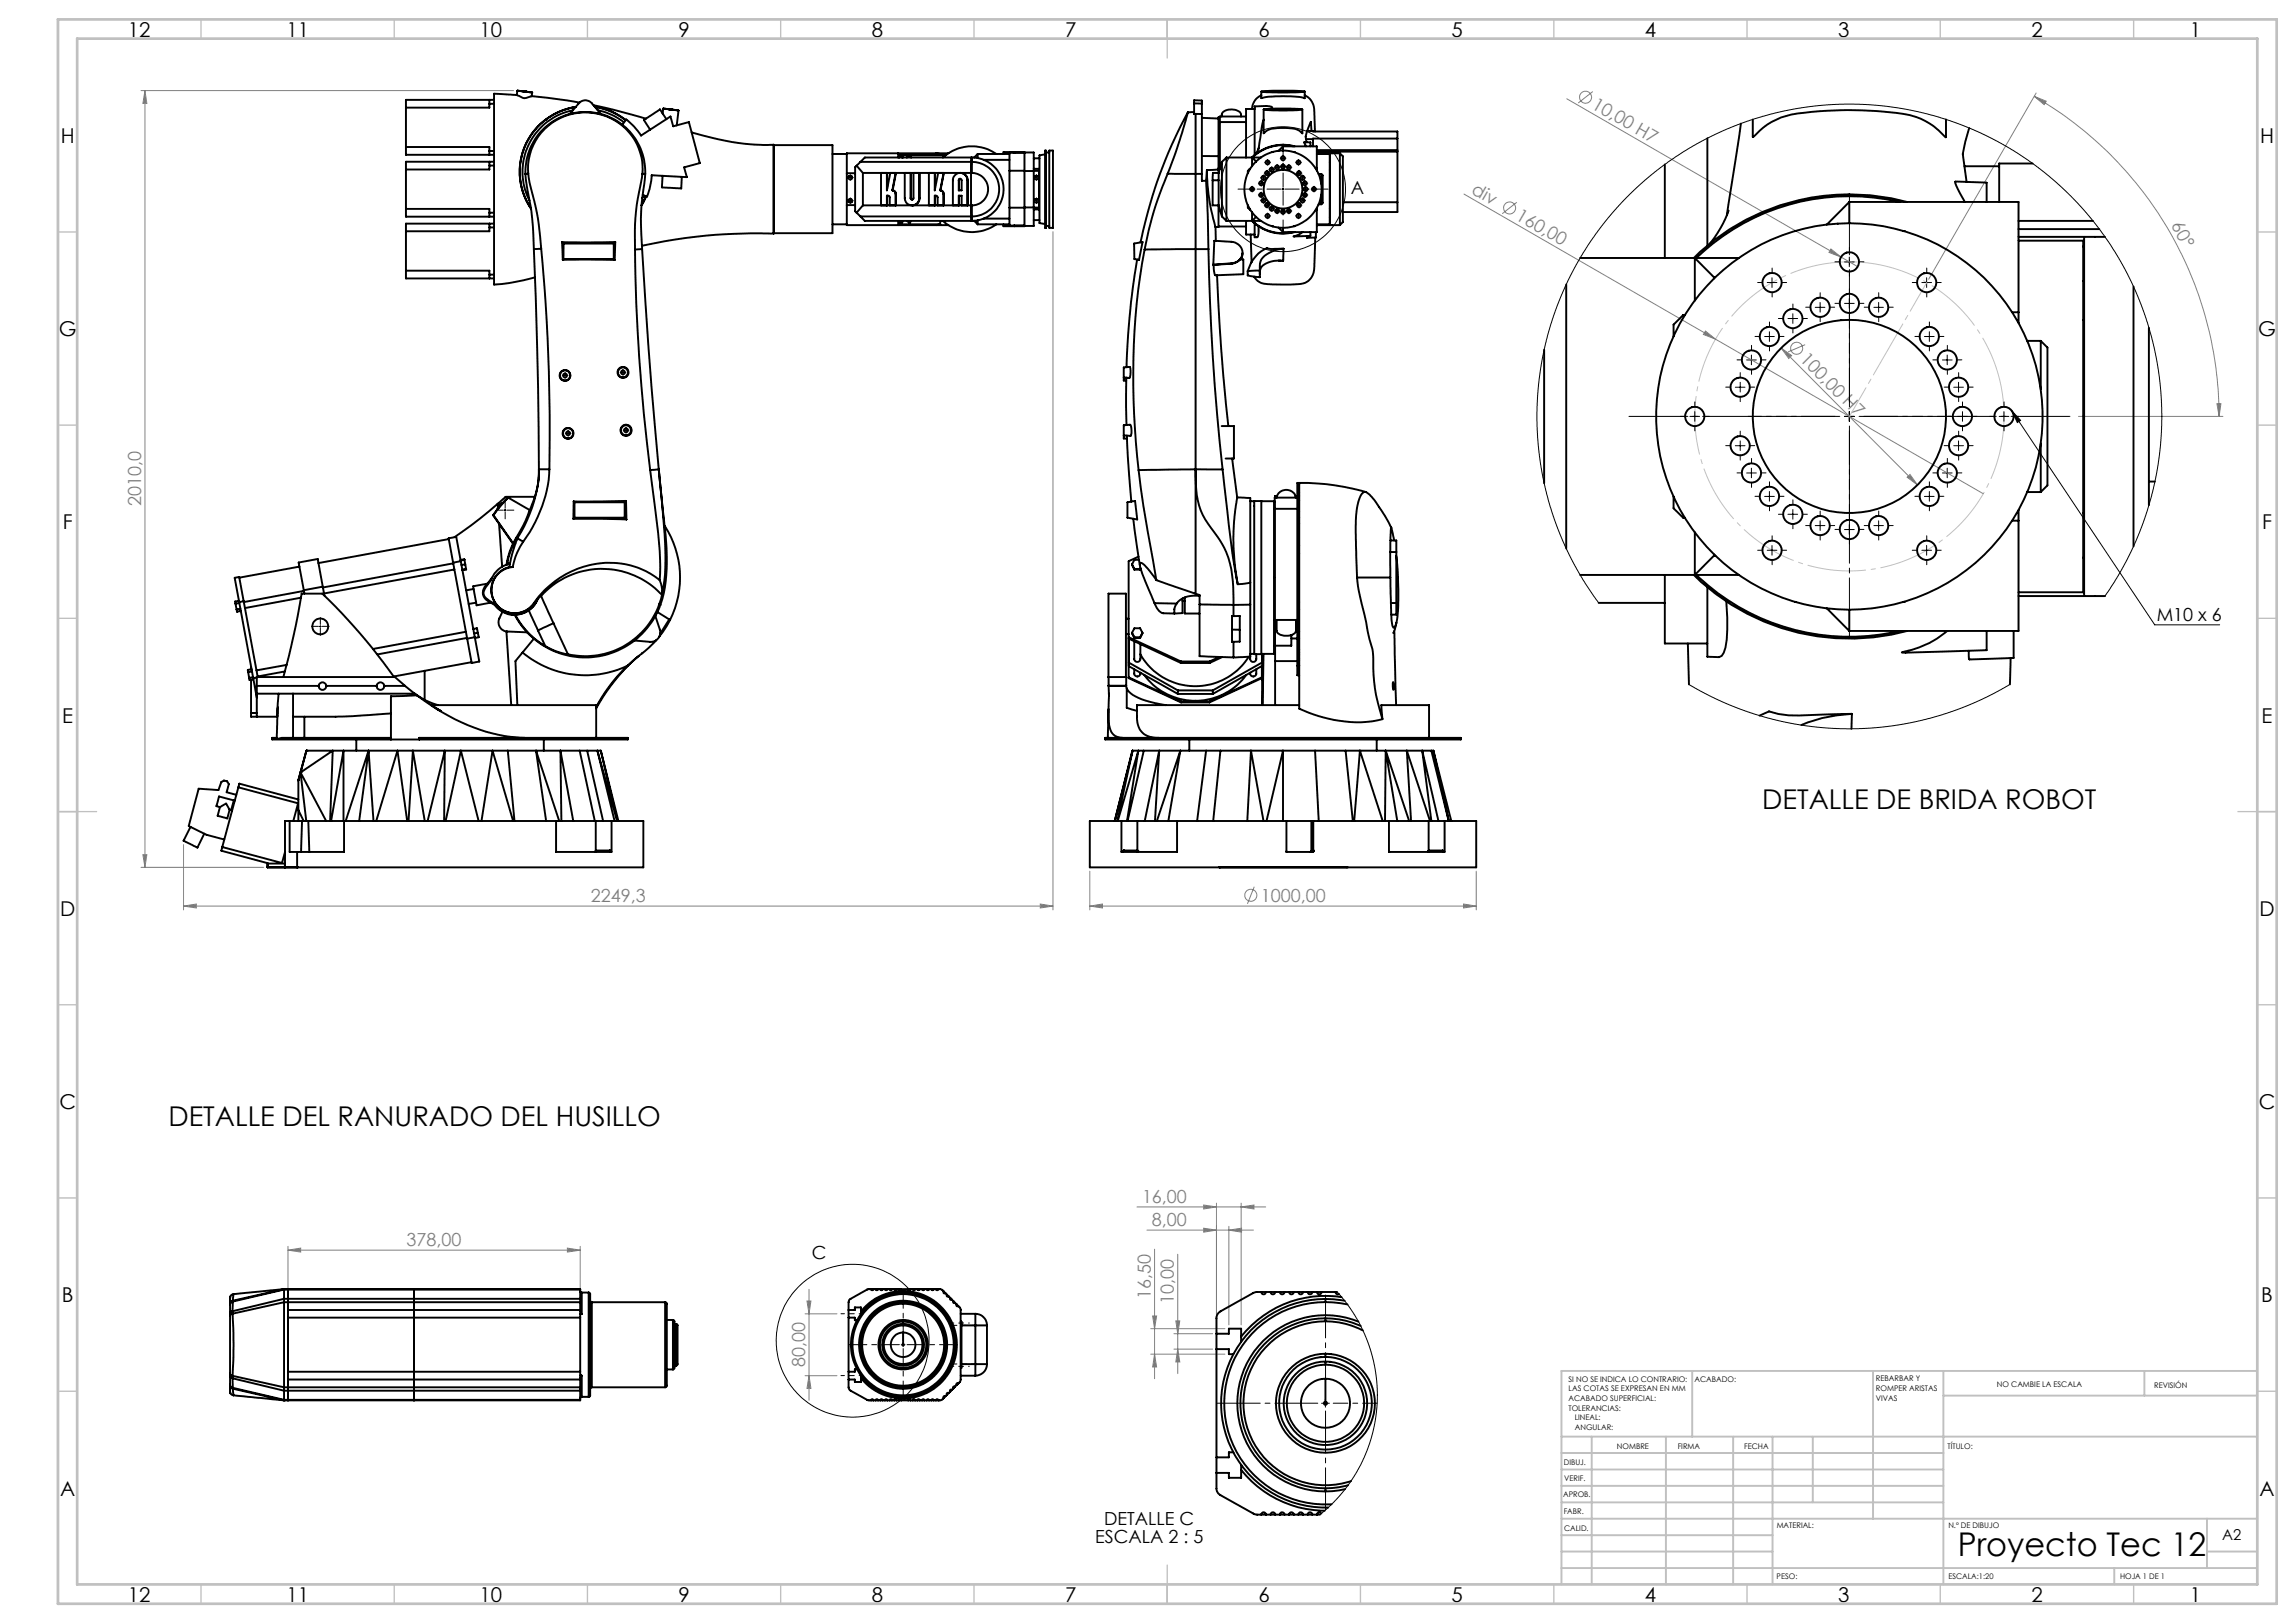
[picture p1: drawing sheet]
<svg xmlns="http://www.w3.org/2000/svg" width="594mm" height="420mm" viewBox="0 0 594 420" stroke-linecap="round" stroke-linejoin="round" font-family="sans-serif">
<defs><g id="words">
<text font-size="8.5" x="506.5" y="402.7">Proyecto Tec 12</text>
<g font-size="7.1">
<text x="455.9" y="209.4">DETALLE DE BRIDA ROBOT</text>
<text x="43.6" y="291.3">DETALLE DEL RANURADO DEL HUSILLO</text>
</g>
<g font-size="5.3">
<text x="33.1" y="9.5">12</text>
<text x="74.1" y="9.5">11</text>
<text x="124.1" y="9.5">10</text>
<text x="175.6" y="9.5">9</text>
<text x="225.6" y="9.5">8</text>
<text x="275.6" y="9.5">7</text>
<text x="325.6" y="9.5">6</text>
<text x="375.6" y="9.5">5</text>
<text x="425.6" y="9.5">4</text>
<text x="475.6" y="9.5">3</text>
<text x="525.6" y="9.5">2</text>
<text x="566.6" y="9.5">1</text>
<text x="15.7" y="37">H</text>
<text x="584.7" y="37">H</text>
<text x="15.2" y="87">G</text>
<text x="584.2" y="87">G</text>
<text x="16.2" y="137">F</text>
<text x="585.2" y="137">F</text>
<text x="16.1" y="187">E</text>
<text x="585.1" y="187">E</text>
<text x="15.5" y="237">D</text>
<text x="584.5" y="237">D</text>
<text x="15.4" y="287">C</text>
<text x="584.4" y="287">C</text>
<text x="16" y="337">B</text>
<text x="585" y="337">B</text>
<text x="15.5" y="387">A</text>
<text x="584.5" y="387">A</text>
<text x="33.1" y="414.5">12</text>
<text x="74.1" y="414.5">11</text>
<text x="124.1" y="414.5">10</text>
<text x="175.6" y="414.5">9</text>
<text x="225.6" y="414.5">8</text>
<text x="275.6" y="414.5">7</text>
<text x="325.6" y="414.5">6</text>
<text x="375.6" y="414.5">5</text>
<text x="425.6" y="414.5">4</text>
<text x="475.6" y="414.5">3</text>
<text x="525.6" y="414.5">2</text>
<text x="566.6" y="414.5">1</text>
</g>
<g font-size="4.7" fill="#808080">
<text x="411.6" y="27.9" transform="rotate(30 411.6 27.9)">10,00 H7</text>
<text x="380.4" y="49.9" transform="rotate(30 380.4 49.9)">div</text>
<text x="391.9" y="56.6" transform="rotate(30 391.9 56.6)">160,00</text>
<text x="561.6" y="58.3" transform="rotate(61 561.6 58.3)">60°</text>
<text x="465.4" y="93.1" transform="rotate(45 465.4 93.1)">100,00 H7</text>
<text x="36.5" y="131.1" transform="rotate(-90 36.5 131.1)">2010,0</text>
<text x="152.9" y="233.4">2249,3</text>
<text x="326.2" y="233.4">1000,00</text>
<text x="295.4" y="311.3">16,00</text>
<text x="298" y="317.3">8,00</text>
<text x="105.2" y="322.5">378,00</text>
<text x="297.7" y="336.2" transform="rotate(-90 297.7 336.2)">16,50</text>
<text x="303.7" y="337.5" transform="rotate(-90 303.7 337.5)">10,00</text>
<text x="208.3" y="353.8" transform="rotate(-90 208.3 353.8)">80,00</text>
</g>
<g font-size="4.7">
<text x="349.5" y="50.3">A</text>
<text x="558" y="160.7">M10 x 6</text>
<text x="210.1" y="325.9">C</text>
<text x="285.7" y="394.7">DETALLE C</text>
<text x="283.3" y="399.2">ESCALA 2 : 5</text>
</g>
<text font-size="3.9" x="574.9" y="398.5">A2</text>
<g font-size="2">
<text x="405.8" y="357.6">SI NO SE INDICA LO CONTRARIO:</text>
<text x="438.4" y="357.6">ACABADO:</text>
<text x="485.3" y="357.5">REBARBAR Y</text>
<text x="485.3" y="360">ROMPER ARISTAS</text>
<text x="516.6" y="359">NO CAMBIE LA ESCALA</text>
<text x="557.3" y="359.2">REVISIÓN</text>
<text x="405.8" y="360.1">LAS COTAS SE EXPRESAN EN MM</text>
<text x="405.8" y="362.6">ACABADO SUPERFICIAL:</text>
<text x="405.8" y="365.1">TOLERANCIAS:</text>
<text x="485.3" y="362.5">VIVAS</text>
<text x="407.4" y="367.6">LINEAL:</text>
<text x="407.4" y="370.1">ANGULAR:</text>
<text x="418.3" y="375">NOMBRE</text>
<text x="434" y="374.9">FIRMA</text>
<text x="451.2" y="374.9">FECHA</text>
<text x="503.9" y="374.9">TÍTULO:</text>
<text x="404.6" y="379.1">DIBUJ.</text>
<text x="404.7" y="383.3">VERIF.</text>
<text x="404.4" y="387.4">APROB.</text>
<text x="404.5" y="391.8">FABR.</text>
<text x="459.6" y="395.5">MATERIAL:</text>
<text x="504.1" y="395.5">N.º DE DIBUJO</text>
<text x="404.7" y="396.1">CALID.</text>
<text x="459.6" y="408.5">PESO:</text>
<text x="504.1" y="408.6">ESCALA:1:20</text>
<text x="548.5" y="408.6">HOJA 1 DE 1</text>
</g>
</g></defs>
<g fill="none" stroke="#808080" stroke-width=".26">
<path d="M36.5 23.4h96.4M37.5 23.4v201.1M37.5 23.4l.5 3.4h-1zM405.3 25.6l75.3 43.4M412.1 23.7l-3.8 3M526.3 24.9l3.1 1.3-.6 .9zM526.3 24.9a95.6 95.6 0 0 1 47.8 82.9M526.8 24.1l-27.8 48.2M272.4 60v175.5M378.7 50.2l65.1 37.6M392.4 52.3l-3.7 3M473.7 64.4l2.6 2.1-3.1-1.2z"/>
<path d="M441.2 85.7l2.6 2.1-3.1-1.2zM443.8 87.8l69.3 40M460.8 90l2.7 2-.7 .8zM460.8 90l35.3 35.5M467 89.2l-4.4 1.9M537.7 107.8h37.4M573.5 104.5h1.1l-.5 3.3zM493.4 123.5l.7-.7 2 2.7zM47.5 218.6v16.9M36.5 224.5h31.7M37 221.2h1l-.5 3.3zM47.5 234.5l3.3-.6v1.1z"/>
<path d="M47.5 234.5h224.9M269.1 233.9l3.3 .6-3.3 .5zM281.9 234.5l3.3-.6v1.1zM281.9 234.5h100M281.9 225.4v10.1M324.5 229.5l-1.8 4.4M378.6 233.9l3.3 .6-3.3 .5zM381.9 225.4v10.1M294.1 312.3h33.3M296.7 318.3h27.6M311.4 317.8l3.3 .5-3.3 .6zM311.4 311.8l3.3 .5-3.3 .6z"/>
<path d="M314.7 311.3v28.8M317.9 318.3l3.3-.5v1.1zM317.9 317.3v25.5M321.1 312.3l3.3-.5v1.1zM321.1 311.3v31.5M74.5 323.5l3.3-.5v1zM74.5 322.5v12.4M74.5 323.5h75.6M146.8 323l3.3 .5-3.3 .5zM150.1 322.5v17.5M208.3 340h8.2M208.8 336.7h1l-.5 3.3z"/>
<path d="M209.3 333.6v28.8M298.7 323.3v33.5M304.7 324.6v30.9M208.3 356h8.2M209.3 356l.5 3.3h-1zM297.7 343.8h19.2M297.7 350.4h19.2M298.2 340.6h1l-.5 3.2zM298.7 350.4l.5 3.3h-1zM303.7 345.1h10M303.7 349.1h10M304.2 341.8h1l-.5 3.3z"/>
<path d="M304.7 349.1l.5 3.3h-1z"/>
<circle cx="410.2" cy="25.2" r="1.55"/>
<circle cx="390.6" cy="53.8" r="1.55"/>
<circle cx="464.8" cy="90.1" r="1.57"/>
<circle cx="323.6" cy="231.7" r="1.55"/>
</g>
<g fill="none" stroke="#000" stroke-width=".26">
<path d="M219.7 45.9h.5M219.7 51.9h.5M220 45.7v.5M220 51.7v.5M267.9 45.9h.5M267.9 51.9h.5M268.1 45.7v.5M268.1 51.7v.5M323.7 48.9h.5M323.9 48.7v.5M326 47.4h.5M326 50.5h.5"/>
<path d="M326.3 47.2v.5M326.3 50.2v.5M326.6 46h.5M326.6 51.9h.5M326.8 45.8v.5M326.8 51.6v.5M327.6 44.8h.4M327.6 53.1h.4M327.7 55.9h.5M327.7 42h.5M327.8 44.6v.5M327.8 52.8v.6"/>
<path d="M327.9 41.8v.5M327.9 55.7v.4M328.8 43.9h.4M328.8 54h.4M329 43.7v.5M329 53.8v.5M330.2 43.3h.5M330.2 54.6h.5M330.4 43.1v.5M330.4 54.3v.6M331.7 48.9h.5M331.7 41h.5"/>
<path d="M331.7 43.1h.5M331.7 54.8h.5M331.9 40.7v.5M331.9 42.8v.6M331.9 48.7v.5M331.9 54.6v.5M333.2 43.3h.5M333.2 54.6h.5M333.4 43.1v.5M333.4 54.3v.6M335.7 55.9h.5M335.7 42h.5"/>
<path d="M335.8 44.8h.5M335.8 53.1h.5M335.9 41.8v.5M335.9 55.7v.4M336.1 44.6v.5M336.1 52.8v.6M336.8 46h.5M336.8 51.9h.5M337 45.8v.5M337 51.6v.5M337.3 47.4h.5M337.3 50.5h.5"/>
<path d="M337.5 48.9h.5M337.6 47.2v.5M337.6 50.2v.5M337.8 48.7v.5M339.7 48.9h.5M339.9 48.7v.5M457.2 73.1h2.5M458.4 71.9v2.5M469.6 79.5h2.5M470.9 78.3v2.5M477.2 67.8h2.5M477.2 78.5h2.5"/>
<path d="M478.4 66.5v2.5M478.4 77.3v2.5M484.8 79.5h2.5M486 78.3v2.5M497.2 73.1h2.5M498.4 71.9v2.5M145.9 97.2h.5M146.2 96.9v.5M160.9 96.4h.5M161.1 96.1v.5M450.2 98.9v2.5M451.9 93.2h2.5"/>
<path d="M453.1 91.9v2.5M456.5 87.1h2.5M457.8 85.8v2.6M462.6 82.4h2.5M463.8 81.2v2.5M497.9 87.1h2.5M499.1 85.8v2.6M502.5 93.2h2.5M503.8 91.9v2.5M506.7 98.9v2.5M146.7 112.1h.5M147 111.9v.5"/>
<path d="M161.7 111.4h.5M162 111.1v.5M437.2 107.8h2.5M438.5 106.5v2.5M448.9 100.2h2.5M448.9 115.3h2.5M450.2 114.1v2.5M477.2 107.8h2.5M478.4 106.5v2.5M505.5 100.2h2.5M505.5 115.3h2.5M506.4 107.8h2.6"/>
<path d="M506.7 114.1v2.5M507.7 106.5v2.5M517.2 107.8h2.5M518.4 106.5v2.5M520.5 106.3l2.2 2.5-.8 .5zM520.5 106.3l37 55.4h16.8M130.4 132h.5M130.7 131.8v.5M451.9 122.4h2.5M453.1 121.2v2.4M456.5 128.5h2.5M457.8 127.2v2.5"/>
<path d="M462.6 133.1h2.5M463.8 131.9v2.5M469.6 136h2.5M470.9 134.8v2.5M477.2 137h2.5M478.4 135.8v2.5M484.8 136h2.5M486 134.8v2.5M497.9 128.5h2.5M499.1 127.2v2.5M502.5 122.4h2.5M503.8 121.2v2.4"/>
<path d="M457.2 142.4h2.5M458.4 141.2v2.5M497.2 142.4h2.5M498.4 141.2v2.5M82.6 162.1h.5M82.9 161.9v.5M233.2 348h.9M233.6 347.5v1M341.9 363.1h2M342.9 362.1v2.1"/>
<circle cx="331.9" cy="49" r="16.2"/>
<circle cx="220.6" cy="346.9" r="19.8"/>
</g>
<path d="M516.7 96.1a40 40 0 0 0-67-16.1 40 40 0 0 0 18.4 66.4 40 40 0 0 0 49.2-48.3l-.6-2" fill="none" stroke="#c0c0c0" stroke-width=".26" stroke-dasharray="15.2 1.3 1.3 1.3" stroke-dashoffset="5.8" stroke-linecap="butt"/>
<path d="M476 107.8h-55.8M478.5 105.3v-55.8M478.5 110.3v55.7M481 107.8h55.7" fill="none" stroke="#000" stroke-width=".26" stroke-dasharray="15.2 1.3 1.3 1.3" stroke-dashoffset="-1.2"/>
<g fill="none" stroke="#000" stroke-width=".26" stroke-dasharray="15.2 1.3 1.3 1.3">
<path d="M219.5 45.9h-.3M219.5 51.9h-.3M220 45.4v-.2M220 46.4v.3M220 51.4v-.2M220 52.4v.3M220.5 45.9h.2M220.5 51.9h.2M267.6 51.9h-.2M267.6 45.9h-.2M268.1 51.4v-.2M268.1 52.4v.3"/>
<path d="M268.1 45.4v-.2M268.1 46.4v.3M268.6 51.9h.3M268.6 45.9h.3M323.4 48.9h-.2M323.9 48.4v-.2M323.9 49.4v.3M324.4 48.9h.3M325.8 47.4h-.3M325.8 50.5h-.3M326.3 46.9v-.2M326.3 47.9v.3"/>
<path d="M326.3 50v-.3M326.3 51v.2M326.4 46h-.3M326.4 51.9h-.3M326.8 47.4h.2M326.8 50.5h.2M326.9 45.5v-.2M326.9 46.5v.3M326.9 51.4v-.3M326.9 52.4v.2M327.3 44.8h-.2M327.3 53.1h-.2"/>
<path d="M327.4 46h.2M327.4 51.9h.2M327.4 55.9h-.2M327.4 42h-.2M327.8 44.3v-.2M327.8 45.3v.3M327.8 52.6v-.3M327.8 53.6v.2M327.9 55.4v-.3M327.9 56.4v.2M327.9 41.5v-.2M327.9 42.5v.3"/>
<path d="M328.3 44.8h.3M328.3 53.1h.3M328.4 55.9h.3M328.4 42h.3M328.5 43.9h-.2M328.5 54h-.2M329 43.4v-.3M329 44.4v.2M329 53.5v-.2M329 54.5v.3M329.5 43.9h.3M329.5 54h.3"/>
<path d="M329.9 43.3h-.2M329.9 54.6h-.2M330.4 42.8v-.3M330.4 43.8v.2M330.4 54.1v-.3M330.4 55.1v.2M330.9 43.3h.3M330.9 54.6h.3M331.4 40.9h-.2M331.4 43.1h-.2M331.4 54.8h-.2M331.9 40.4v-.2"/>
<path d="M331.9 41.4v.3M331.9 42.6v-.3M331.9 43.6v.2M331.9 54.3v-.3M331.9 55.3v.2M332.4 40.9h.3M332.4 43.1h.3M332.4 54.8h.3M333 43.3h-.3M333 54.6h-.3M333.5 42.8v-.3M333.5 43.8v.2"/>
<path d="M333.5 54.1v-.3M333.5 55.1v.2M334 43.3h.2M334 54.6h.2M335.4 55.9h-.2M335.4 42h-.2M335.6 53.1h-.3M335.6 44.8h-.3M335.9 55.4v-.3M335.9 56.4v.2M335.9 41.5v-.2M335.9 42.5v.3"/>
<path d="M336.1 52.6v-.3M336.1 53.6v.2M336.1 44.3v-.2M336.1 45.3v.3M336.4 55.9h.3M336.4 42h.3M336.5 51.9h-.2M336.5 46h-.2M336.6 53.1h.2M336.6 44.8h.2M337 51.4v-.3M337 52.4v.2"/>
<path d="M337 45.5v-.2M337 46.5v.3M337.1 50.5h-.3M337.1 47.4h-.3M337.3 48.9h-.3M337.5 51.9h.3M337.5 46h.3M337.6 50v-.3M337.6 51v.2M337.6 46.9v-.2M337.6 47.9v.3M337.8 48.4v-.2"/>
<path d="M337.8 49.4v.3M338.1 50.5h.2M338.1 47.4h.2M338.3 48.9h.2M339.4 48.9h-.2M339.9 48.4v-.2M339.9 49.4v.3M340.4 48.9h.3M456 73.1h-1.3M458.5 70.6v-1.2M458.5 75.6v1.3M461 73.1h1.2"/>
<path d="M463.8 79.9v-1.2M468.4 79.5h-1.3M470.9 77v-1.3M473.4 79.5h1.2M476 67.8h-1.3M476 78.5h-1.3M478.5 65.3v-1.3M478.5 70.3v1.2M478.5 76v-1.2M481 67.8h1.2M481 78.5h1.2M483.5 79.5h-1.2"/>
<path d="M486 77v-1.3M488.5 79.5h1.3M496 73.1h-1.3M498.5 70.6v-1.2M498.5 75.6v1.3M501 73.1h1.2M145.7 97.1h-.2M146.2 96.6v-.2M146.2 97.6v.3M146.7 97.1h.3M160.7 96.4h-.3M161.2 95.9v-.3"/>
<path d="M161.2 96.9v.2M161.7 96.4h.2M450.2 97.7v-1.3M450.6 93.1h-1.2M453.1 90.6v-1.2M453.1 95.6v1.3M455.3 87.1h-1.3M455.6 93.1h1.3M457.8 84.6v-1.3M457.8 89.6v1.2M460.3 87.1h1.2M461.3 82.4h-1.2"/>
<path d="M463.8 84.9v1.3M466.3 82.4h1.3M470.9 82v1.2M478.5 81v1.3M486 82v1.2M496.7 87.1h-1.3M499.2 84.6v-1.3M499.2 89.6v1.2M501.3 93.1h-1.2M501.7 87.1h1.2M503.8 90.6v-1.2M503.8 95.6v1.3"/>
<path d="M506.3 93.1h1.3M506.7 97.7v-1.3M146.5 112.1h-.3M147 111.6v-.2M147 112.6v.3M147.5 112.1h.2M161.5 111.3h-.3M162 110.8v-.2M162 111.8v.3M162.5 111.3h.2M436 107.8h-1.3M438.5 105.3v-1.3"/>
<path d="M438.5 110.3v1.2M441 107.8h1.2M447.7 100.2h-1.2M447.7 115.3h-1.2M450.2 102.7v1.2M450.2 112.8v-1.2M450.2 117.8v1.3M452.7 100.2h1.3M452.7 115.3h1.3M453.1 119.9v-1.3M503.8 119.9v-1.3M504.2 115.3h-1.2"/>
<path d="M504.2 100.2h-1.2M505.2 107.8h-1.2M506.7 112.8v-1.2M506.7 117.8v1.3M506.7 102.7v1.2M507.7 105.3v-1.3M507.7 110.3v1.2M509.2 115.3h1.3M509.2 100.2h1.3M510.2 107.8h1.3M516 107.8h-1.3M518.5 105.3v-1.3"/>
<path d="M518.5 110.3v1.2M521 107.8h1.2M130.2 132h-1.8M130.7 131.5v-1.7M130.7 132.5v1.8M131.2 132h1.7M450.6 122.4h-1.2M453.1 124.9v1.2M455.3 128.4h-1.3M455.6 122.4h1.3M457.8 125.9v-1.2M457.8 130.9v1.3"/>
<path d="M458.5 139.9v-1.3M460.3 128.4h1.2M461.3 133.1h-1.2M463.8 130.6v-1.3M463.8 135.6v1.2M466.3 133.1h1.3M468.4 136h-1.3M470.9 133.5v-1.2M470.9 138.5v1.3M473.4 136h1.2M476 137h-1.3M478.5 134.5v-1.2"/>
<path d="M478.5 139.5v1.3M481 137h1.2M483.5 136h-1.2M486 133.5v-1.2M486 138.5v1.3M488.5 136h1.3M496.7 128.4h-1.3M498.5 139.9v-1.3M499.2 125.9v-1.2M499.2 130.9v1.3M501.3 122.4h-1.2M501.7 128.4h1.2"/>
<path d="M503.8 124.9v1.2M506.3 122.4h1.3M456 142.4h-1.3M458.5 144.9v1.2M461 142.4h1.2M496 142.4h-1.3M498.5 144.9v1.2M501 142.4h1.2M82.4 162.1h-1.8M82.9 161.6v-1.8M82.9 162.6v1.8M83.4 162.1h1.8"/>
</g>
<path d="M476 107.8h-23.8M478.5 105.3v-23.8M478.5 110.3v23.7M481 107.8h23.7" fill="none" stroke="#000" stroke-width=".26" stroke-dasharray="15.2 1.3 1.3 1.3" stroke-dashoffset="5.3"/>
<path d="M331.4 48.9h-11.1M331.9 48.4v-11.1M331.9 49.4v11.2M332.4 48.9h11.2" fill="none" stroke="#000" stroke-width=".26" stroke-dasharray="15.2 1.3 1.3 1.3" stroke-dashoffset="11.6"/>
<path d="M223.2 340h-5.6M217.6 356h5.6" fill="none" stroke="#000" stroke-width=".26" stroke-dasharray="15.2 1.3 1.3 1.3" stroke-dashoffset="14.3"/>
<path d="M246.6 353.6h4.2M246.6 342.4h4.2" fill="none" stroke="#000" stroke-width=".26" stroke-dasharray="15.2 1.3 1.3 1.3" stroke-dashoffset="15"/>
<path d="M246.6 343h5.8M246.6 353h5.8" fill="none" stroke="#000" stroke-width=".26" stroke-dasharray="15.2 1.3 1.3 1.3" stroke-dashoffset="14.2"/>
<path d="M252.4 353v-10" fill="none" stroke="#000" stroke-width=".26" stroke-dasharray="15.2 1.3 1.3 1.3" stroke-dashoffset="12.1"/>
<path d="M232.7 348h-13M233.7 347v-13M233.7 349v13M234.7 348h13" fill="none" stroke="#000" stroke-width=".26" stroke-dasharray="15.2 1.3 1.3 1.3" stroke-dashoffset="10.6"/>
<path d="M340.9 363.1h-26M342.9 361.1v-26" fill="none" stroke="#000" stroke-width=".26" stroke-dasharray="15.2 1.3 1.3 1.3" stroke-dashoffset="4.1"/>
<path d="M342.9 365.1v25.6" fill="none" stroke="#000" stroke-width=".26" stroke-dasharray="15.2 1.3 1.3 1.3" stroke-dashoffset="4.3"/>
<path d="M344.9 363.1h11.4" fill="none" stroke="#000" stroke-width=".26" stroke-dasharray="15.2 1.3 1.3 1.3" stroke-dashoffset="11.5"/>
<path d="M498.5 73.1l-20 34.7" fill="none" stroke="#c0c0c0" stroke-width=".26" stroke-dasharray="15.2 1.3 1.3 1.3" stroke-dashoffset="6.7"/>
<g fill="none" stroke="#c0c0c0" stroke-width=".35">
<path d="M52 5v5M102 5v5M152 5v5M202 5v5M252 5v5M302 5v10M352 5v5M402 5v5M452 5v5M502 5v5M552 5v5M15 60h5"/>
<path d="M584 60h5M15 110h5M584 110h5M15 160h5M584 160h5M15 210h10M579 210h10M15 260h5M584 260h5M15 310h5M584 310h5M15 360h5"/>
<path d="M584 360h5M52 410v5M102 410v5M152 410v5M202 410v5M252 410v5M302 405v10M352 410v5M402 410v5M452 410v5M502 410v5M552 410v5"/>
</g>
<g fill="none" stroke="#c0c0c0" stroke-width=".5">
<path d="M437.8 354.8v17M484.6 354.8v38.2M502.8 354.8v55.2M554.8 354.8v6.4M584 354.8h-180v55.2M404 371.8h180M404 376h98.8M411.8 371.8v38.2M431 371.8v38.2M448.4 371.8v38.2M458.6 371.8v38.2M469 371.8v17"/>
<path d="M502.8 361.2h81.2M404 388.8h98.8M404 384.5h98.8M404 380.3h98.8M404 397.3h54.6M404 393h180M571 393v12.8M404 405.8h180M404 401.5h54.6M547 405.8v4.2M571 401.5h13"/>
</g>
<path d="M15 5h574v410h-574zM20 10h564v400h-564z" fill="none" stroke="#c0c0c0" stroke-width=".7"/>
<path d="M520.5 106.3l2.2 2.5-.8 .5z" fill="#000"/>
<g fill="#808080">
<path d="M441.2 85.7l2.6 2.1-3.1-1.2z"/>
<path d="M473.7 64.4l2.6 2.1-3.1-1.2z"/>
<path d="M573.5 104.5h1.1l-.5 3.3zM526.3 24.9l3.1 1.3-.6 .9z"/>
<path d="M493.4 123.5l2.7 2-2-2.7zM460.8 90l2 2.8 .7-.8z"/>
<path d="M47.5 234.5l3.3-.6v1.1zM269.1 233.9l3.3 .6-3.3 .5zM281.9 234.5l3.3-.6v1.1zM378.6 233.9l3.3 .6-3.3 .5z"/>
<path d="M311.4 317.8l3.3 .5-3.3 .6zM317.9 318.3l3.3-.5v1.1zM311.4 311.8l3.3 .5-3.3 .6zM321.1 312.3l3.3-.5v1.1z"/>
<path d="M74.5 323.5l3.3-.5v1zM146.8 323l3.3 .5-3.3 .5z"/>
<path d="M37 221.2h1l-.5 3.3zM37.5 23.4l.5 3.4h-1z"/>
<path d="M208.8 336.7h1l-.5 3.3zM209.3 356l.5 3.3h-1zM304.2 341.8h1l-.5 3.3zM304.7 349.1l.5 3.3h-1zM298.2 340.6h1l-.5 3.2zM298.7 350.4l.5 3.3h-1z"/>
</g>
<g fill="none" stroke="#000" stroke-width=".5">
<path d="M105 38h21.6v2.1M126.6 25.8v2.1h-21.6M126.6 39.1h1.2M126.6 26.9h1.2M127.8 25.8h-22.8v14.3h22.8M133.7 24.6l-5.9-.3v49.3l3.9-.3 6.7-1.5M133.7 24.6l.7 .3a2.12 2.12 0 0 0 2.7 .1l.4-.1M133.8 23.5l3.9 .4zM133.8 23.4l-.1 1.2M135.3 23.7l1 .1zM137.5 24.9l4.2 .4 8.2 1.2M137.7 23.9l-.2 1"/>
<path d="M141.1 31h.1M141.1 31a17 17 0 0 0-3.8 22.9M141.1 31a16.9 16.9 0 0 0-3.8 22.9M147.4 29.5a15.5 15.5 0 0 0-11.5 15.5M148.2 28.5a16.3 16.3 0 0 0-11.2 23.4M148.9 27.7a17.2 17.2 0 0 0-7.8 3.3M148.9 27.7l-2 .4a17.2 17.2 0 0 0-5.8 2.9M149.7 26.8a2.2 2.2 0 0 1 3.4 0l2.4 2.7a15.6 15.6 0 0 0-8.1 0zM153.6 27.3l5.2 1.1 8.3 2.3M153.8 27.6l1.2 .2a16.9 16.9 0 0 1 6.9 3.3M154 27.7a17.2 17.2 0 0 1 7.9 3.4M154.6 28.5a16.4 16.4 0 0 1 6.8 3.2"/>
<path d="M155.4 29.5a15.6 15.6 0 0 1 11.5 15.5M161 32.3l1-1.4a16.1 16.1 0 0 1 3.8 4.2l7.7-5 .7 2.6 4-1.1 2.8 10.6-4 1.1 .7 2.5-9.1-.5a18.5 18.5 0 0 1-1.2 5.6l-1.1-.4M171.6 28.1l3.9 .5M171.6 28.1l-.2 1.3M172.4 30.9l-1.7-2.6-4.1 2.7 1.6 2.6M173.1 28.3l1 .1zM175.5 28.6l-.4 3.8M178.9 34.3a63.1 63.1 0 0 0 19.9 3.2l1.4-.1v23h-1.4a134.3 134.3 0 0 0-32.7 3.2M200.2 37.6h15.2v22.7h-15.2zM215.4 39.8h3.7M232.4 39.7v1.1M232.4 39.7h-13.3v5.1"/>
<path d="M232.4 39.7h9.9M232.4 39.7l.3 .3M232.7 40v.8M232.7 40l.1 .1M242.3 39.7l2.6 .3M242.3 39.7h3.1M252.9 39.8h8.3M252.9 39.8v1.1M252.9 39.8l-.9 1M257.8 39.8a11 11 0 0 0-13.9 1M262.4 39.6l-1.2-.1v4.7M262.4 39.4h-2.8v.4"/>
<path d="M262.4 39.6h2.6M262.4 39.4h2.6v.2M262.4 39.4v.2M265 39.6v4.6M265 39.5h2.4v4.2M270.4 39h.2v19.1a.54 .54 0 0 1-.2 .9zM270.4 40l-1.5 .2v17.5l1.5 .3M270.6 39.5h.9M271.5 39h.9v20h-.9zM307.3 29.1a121.2 121.2 0 0 0-12.2 33.6M307.3 29.1l-.3 1a139.5 139.5 0 0 1-4.9 14.9M308.9 29l-1.6 .1"/>
<path d="M308.9 26.8v-.9l2 .1v.8M308.9 26.8v2.7h.4M308.9 26.8h2M309.3 29.5v15.5M309.3 29.5h1.6M310.9 29.5v15.5M310.9 30.5l4.3 .2M310.9 26.8v2.7M315.6 30.3h-.4v13.6M315.6 31.6h6.8M316.1 30.1a1.83 1.83 0 0 1 2.2-1.8l1.5 .2a1.4 1.4 0 0 1 1.3 1.6M322.4 30.1h-6.8v13.7"/>
<path d="M322.4 30.1v10.7M324.6 28.2h-2.2v1.9M325.7 38.3l-1 1.7M326.3 23.7v1.7a30 30 0 0 1 11.2 0v-1.7M326.3 24.7a4 4 0 0 0-2.4 3.5M326.3 23.7a73.8 73.8 0 0 1 11.2 0l-1 .1a62.1 62.1 0 0 1-10.2-.1zM326.9 31l-.4 1.5-.9 6M326.9 28.3l.1 6.2a4.1 4.1 0 0 1 3.8-1.4 8.2 8.2 0 0 1 5.7 1.1l.4 .3v-6.2M326.9 28.3l3.1-.2h5l1.9 .2-4.1 .3zM327.9 28.3h1zM327.9 23.7h1zM328.9 28.1l.2-.2a1.63 1.63 0 0 0-1.5-.5l-3 .1v12.6"/>
<path d="M329.1 39.4h.1M331.9 37.9v1.1M331.9 37.9h8.8v5.7M331.9 37.9l-1.1 1.1M334.5 37.9a11.4 11.4 0 0 0-10.5 2.9M334.7 39.4h.1M334.8 39.4h.1M334.9 37.9a11.4 11.4 0 0 0-11 2.9M334.9 28.3h1zM334.9 23.7h1zM337.5 24.7a4.8 4.8 0 0 1 2.5 5.1l.2 4.2M337.9 37.9l-.5-1.1h1.6v1.1"/>
<path d="M337.9 36h1.8M338.2 33.9h1.5v.1h21.8v20.9h-14.1M339.3 33.9l-.2-2.4-.6 1.6a5.4 5.4 0 0 0-.5 3.7M340.7 39.7h3.4M340.7 39.8h3.3v18.2M340.7 39.2h20.8M340.7 38.9h20.8M344.1 39.7v18.6M344.1 39.7h2.5M346.6 39.7v18.6M346.6 39.7l.8 .7v17l-.8 .9M361.5 35.9h-21.8v2"/>
<path d="M441.7 35.8v27.8M450.4 32l-3.6 23.7M453.5 30.9l.1 4.6a18.4 18.4 0 0 1 13.1-6.3 96.1 96.1 0 0 1 27.4 .6 18.1 18.1 0 0 1 9.3 5.7v-4.6M509.5 33.1l-1.1 3.6-.6 3.1 1 7.3M105 54.1h21.6v2M126.6 58.9h1.2M126.6 41.9v2h-21.6M126.6 57.9v1.9h-21.6M126.6 42.8h1.2M126.6 55.1h1.2M127.8 41.9h-22.8v14.2h22.8M127.8 57.9h-22.8v14.2h22.8"/>
<path d="M135.9 45l.3 2.8a74.5 74.5 0 0 1 1.9 16.7M136.7 45l.3 2.3a73.3 73.3 0 0 1 3 17.1M136.7 45a14.8 14.8 0 0 1 14.7-15.9 14.8 14.8 0 0 1 14.8 15.9M136.7 45h-.8M166.2 45l-.1 1.1a62.2 62.2 0 0 0-1.8 18.5M166.2 45h.7M166.5 50.5l-.3 .8M166.9 45l-.1 1.4a63.6 63.6 0 0 0-.7 18.1M167.1 50.8l-1.1 2.3zM171.4 45.5l-.2 3h.2l4.8 .3 .2-3M215.4 58h3.7M219.1 53.1v5.2h13.3"/>
<path d="M219.1 44.8v8.3M219.1 44.8h2.1M219.1 53.1h2.1M219.6 52.2h.8M219.6 45.7h.8M221.6 55.1l1 .9M221.6 42.9l1.6 1.8M222.6 41.9h28.8a7.1 7.1 0 0 1 7.1 7 7.1 7.1 0 0 1-7.1 7.1h-28.8M222.6 56l1.1 1.2h27.7M223.2 53.1h28.2M223.2 44.7h28.2M223.2 53.1l-1.6 2"/>
<path d="M223.2 44.7v8.4M227.9 44.7v8.4M229.4 53.1v-2.5l.5 .1 .3 .3v2.1M229.4 44.7v4.6l.9-4.6M229.5 44.7v4.2M229.5 50.6v2.5M230.9 49.3a.91 .91 0 0 1 .8 .8M230.9 49.3h.1M230.9 49.3a.91 .91 0 0 1 .9 .8M231.7 44.7l-.8 4.6M231.7 50.1v3M231.7 50.1h.1"/>
<path d="M231.8 50.1v3M231.8 44.7l-.9 4.6M232.4 57.2v1.1M232.4 58.3h9.9M232.6 58h.1M232.7 58h.1M232.7 57.2v.7l-.3 .4M232.7 40.2l.3 .1M232.7 40.1l.6 .2M232.8 58h10.4M233 40.3l.4 .5M233.2 40.2h11.5"/>
<path d="M233.2 57.2h.1M233.3 40.3h-.3M233.3 40.3l.3 .5M233.3 57.3h.2M233.3 57.3l-.6 .2M233.3 57.2v.1M233.4 57.5l-.7 .2M233.4 57.5l-.4 .5h-.3M233.5 57.3l-.1 .2M233.6 57.2h-.3M233.6 57.2l-.1 .1M234.1 44.7v6.6a1.89 1.89 0 0 0 1.9 1.9 1.89 1.89 0 0 0 1.8-1.9"/>
<path d="M234.6 40.8l.7-.6 .4 .6M234.6 57.2l.7 .5 .4-.5M235.6 51.3h.1M235.6 44.7v6.6M235.7 51.3l.3 .4M235.7 44.7v6.6M236.3 44.7v6.6a.37 .37 0 0 1-.3 .4 .37 .37 0 0 1-.4-.4M237.8 51.3h.1M237.8 44.7v6.6M237.9 51.3a1.86 1.86 0 0 1-1.9 1.8M237.9 44.7v6.6M240.3 44.7v8.4"/>
<path d="M241.8 53.1v-2.5l.5 .1 .3 .3v2.1M241.8 44.7v4.6l.9-4.6M241.9 44.7v4.2M241.9 50.6v2.5M242.3 58.3h3.1M243.2 49.3a.91 .91 0 0 1 .9 .8M243.2 58l-.9 .3M243.2 57.2v.8M243.2 49.3h.1M243.3 49.3a.91 .91 0 0 1 .9 .8M243.9 57.2a11.1 11.1 0 0 0 13.9 .8M244.1 50.1h.1"/>
<path d="M244.1 50.1v3M244.1 44.7l-.9 4.6M244.2 50.1v3M244.2 44.7l-.9 4.6M248 53.1v-2.5h.8v2.5M248 46.7h.1M248.1 46.4a.37 .37 0 0 1 .4-.1 .37 .37 0 0 1 .3 .4v2.6h-.8zM248.1 46.7v2.6M248.1 50.6v2.5M248.4 46.3l-.3 .4M248.5 44.7a1.93 1.93 0 0 1 1.9 2M250.3 46.7a1.87 1.87 0 0 0-1.9-2 1.87 1.87 0 0 0-1.9 2v6.4"/>
<path d="M250.3 46.7h.1M250.3 46.7v6.4M250.4 46.7v6.4M251.3 40.8v16.4M251.4 44.7a4.2 4.2 0 0 1 4.2 4.2 4.2 4.2 0 0 1-4.2 4.2M251.4 40.8a8.2 8.2 0 0 1 8.2 8.2 8.2 8.2 0 0 1-8.2 8.2M251.4 40.8v3.9M251.4 53.1v4.1M251.4 40.8h-27.7l-2.5 2.5v11.4l.4 .4M252 57.1l.9 .9M252.9 58h8.3M252.9 57v1"/>
<path d="M254.5 41.4h6.7M254.5 56.6h6.7M259.6 58v.5h2.8M261.2 53.7v4.7l1.2-.1M261.2 44.2h3.8M261.2 53.7h3.8M261.2 44.2v9.5M262.4 58.3h2.6M262.4 58.3v.2M265 53.7v4.6M265 53.7h3.8M265 44.2v9.5"/>
<path d="M265 58.3v.2h-2.6M267.4 54.2v4.3h-2.4M267.4 57h1.5M267.4 41h1.5M267.4 43.7h1.4v10.5h-1.4M267.4 43.7v10.5M268.8 44.2l-3.8 .1M270.6 58.5h.9M302.1 45l-.5 1.1a86.7 86.7 0 0 0-5.5 18.5M302.1 45h7.2M309.3 45h1.6M309.3 45v19.5"/>
<path d="M310.9 45v1.8h1.1M310.9 40.4h4.3M312 46.8l.6 17.7M312.2 44a51.7 51.7 0 0 0 2.3 14.8M312.2 44l-.2 2.8M313.7 46.7v6.4h1.6M313.7 46.7h1.6M314.5 58.8v3.5M315.2 53.1v5.3a.38 .38 0 0 1-.1 .4 .38 .38 0 0 1-.5 0h-.1M315.2 43.9l-3 .1M315.2 43.9v.8M315.2 58.6h7.2"/>
<path d="M315.3 44.7v8.4M315.3 44.7l-1.5 .1-.1 1.9M315.3 53.1l.8 2.9M315.6 42.2h.5M315.6 43.3h.1M316.1 41.9v14.1M316.1 56l1.2 1.2M316.1 41.9l-.8 2.8M317.3 40.8v16.4M317.3 57.2h8.9M317.3 40.8h8.9M317.3 40.8l-1.2 1.1"/>
<path d="M322.4 57.2v3.5h2.2M322.8 53.1v.6l.6 .5M323.4 43.7l-.6 .5v.6M323.9 57.2a11.4 11.4 0 0 0 11 2.9M323.9 54.9v2.3M323.9 40.8v2.2M323.9 40.8l1 1M324 57.2a11.6 11.6 0 0 0 10.5 2.9M324.6 57.8v3.6h.6a3.5 3.5 0 0 0 .3-2.9M324.9 41.8h.1M324.9 56.1h.1M324.9 56.1l-1 1.1"/>
<path d="M329.1 58.5h.1M330.8 58.9l1.1 1.2M331.9 59v1.1M334.7 58.5h.1M334.8 58.5h.1M340.4 43.6h.3M340.4 54.3h.3M340.7 58.3h3.4M340.7 54.3v5.8h-8.8M340.7 58h3.4M340.7 43.6v.5M340.7 53.8v.5"/>
<path d="M341.1 45h.7M341.1 52.9h.7M341.8 45v2.5M341.8 50.4v2.5M341.8 45l.4 .4v7.1l-.4 .4M344 44h.1M344 54h.1M344 40.2h.1M344 42h.1M344 56.3h.1M344.1 58.3h2.5M347.4 52.3h14.1"/>
<path d="M430.7 42.6v24.2M447.2 54.5l-.2 .7a30.4 30.4 0 0 1-4.6 7.9M464.4 59.8h.1M478.4 52.3v5.5M478.4 52.3h43.8v28.5M478.4 52.3l-5.8 5.8M491.5 52.3a56.9 56.9 0 0 0-52.6 14.5M492.4 59.8h.1M492.5 59.8h.1M493.4 52.3a57.3 57.3 0 0 0-55.2 14.5M505.9 47l8.1 .3v5M505.9 47l-.1 .3 .3 .7 2.2 4.3"/>
<path d="M508.2 43h9M522.2 57.2h19.3M522.2 59.3h20.9M525.9 42.3h-8.7v10M105 70h21.6v2.1M126.6 71.1h1.2M138.1 64.5l1.1 35.7 .2 21.2M140 64.4a514 514 0 0 1 2.1 57M140 64.4l-1.9 .1M145.4 62.7l.2 4.5M145.4 62.7l.4 .3M145.6 67.2l13.4 .1"/>
<path d="M145.8 67h13M145.8 67l-.2 .2M145.8 63h13M145.8 63v4M158.8 67l.2 .3M158.8 63v4M159.2 62.6l-13.8 .1M159.2 62.6l-.2 4.7M159.2 62.6l-.4 .4M164.3 64.6a489.9 489.9 0 0 0 3.9 57.1M166.1 64.5l1.6 25.1 2.7 31.8M166.1 64.5l-1.8 .1"/>
<path d="M293.4 63l2.2-.4-.9 4.7-1.2-.3zM294.2 67.2l-1.6 11.1-.7 8.4-.4 8.3M296.1 64.6a192.7 192.7 0 0 0-1.5 57.1M309.3 64.5v56.9M309.3 64.5h3.3M309.3 64.5l-13.2 .1M312.6 64.5a617 617 0 0 0 3.7 57M313.9 68.5l.1 .1M314.9 71.2l1 19.3 1.9 19.8M318.6 68.2a2.87 2.87 0 0 0 2.2-1.1l.9 .1v3.8l-7.3 .2-.3-1-.1-1.6M318.6 68.2l-4.6 .4M318.7 68.1a2.79 2.79 0 0 0 2.8-2.8 2.79 2.79 0 0 0-2.9-2.7l-4.5-.3-.2 6.2"/>
<path d="M318.7 68.1l-4.8 .4M318.7 68.1l-.1 .1M321.5 65.5l-.2 1-.3 .6M323.6 60.7l.2 7.2M325.9 70l-3.1 .1M330.8 67.4l.6 .1M331.8 67.5h.2M332 67.5a6.3 6.3 0 0 0-5.8 1.8l-.3 1.7M332.1 64.4l-.1 3.1M332.1 64.4h-3.3a3.1 3.1 0 0 0-3.2 1.2l-1.6 1.8-1.2 2.7M332.1 64.4a6.7 6.7 0 0 0-6 3.2l-.2 4.1-3.1-.4v-1.2M337 60.1l-.9 .6-1.5 .5 4.4-.2v-.9"/>
<path d="M340.3 61.5l-.2 6.1a8.8 8.8 0 0 1-.9 4.4 3.9 3.9 0 0 1-3.4 1.5h-7.8a3.9 3.9 0 0 1-3.6-1.9M340.4 60.1v1.4h-2.3v-.4M405.2 73.6v68.3M408.8 66.8h41M443.4 71.8v.3M443.4 71.8l-4.9-5v11M443.4 71.8h.4M522.2 61.3h17M522.2 62.3h16.7v91h-16.7M538.9 63.8h.3M538.9 72.8h.3M539.2 61.3v93"/>
<path d="M539.2 61.3h5.4M552 74.1v67.3M290.7 95.1l1.5-.1a3.8 3.8 0 0 1 0 2.8l-1.5-.1zM290.7 97.7v.8h.7M291.4 97.7v12.3M399.5 90.5v34.5M435.9 81.5h-.4l-2.5 2.5v3M520.6 80.8h1.6M522.2 80.8v2.8M524.5 88.2h3.5M528 88.2v12.5M528 88.2l1.7 1.7v35.7l-1.7 1.7"/>
<path d="M538.9 82.8h.3M555.9 84.8v45.9M290.7 110l1.7-.1a3.6 3.6 0 0 1 .1 2.9l-1.8-.1zM290.7 112.7v.8h.9M291.5 112.7l.3 5.6 .9 11.5M316.1 110.3h3.1v8.4h-2.1M318.8 118.7l1.3 10M528 114.8v12.5M116.1 139.3l1.9-.4 6 32.3-2 .4zM116.1 139.5l-33.7 6.2M127.6 133.3l5.1 7.4M127.6 133.3h.1"/>
<path d="M127.7 133.3l5.1 7.3M128.8 130.4l-4.5 3.7-6.7 4.9M128.8 130.4v.9M129.1 135.6l.8 11.1M130.1 130.1a2.08 2.08 0 0 0-1.4 1.7M131.5 128.8l-2.5 2.7-1.3 1.8M131.5 128.8l-2.2 2.2-1.7 2.3M131.5 128.8l5.6 3.2M133.6 139.2l.2 .1M133.6 139.2l-.8 1.4M133.7 139.6l-1.2 3.9-.7 3.2M133.7 139.6a11.9 11.9 0 0 0-2.4 5.9"/>
<path d="M133.8 139.3l1.6 .9M133.8 139.3l-.1 .3M138.4 128.6h-7.6l-2 1.8M139.4 121.4h2.7M139.4 121.4a34.5 34.5 0 0 1-5.6 17.9M139.4 121.4a28.8 28.8 0 0 1-3 12.4l-1 2.1-1.8 3.3M142.1 121.4a34.2 34.2 0 0 1-6.7 18.8M148.3 134.2l13.8 .2M148.4 129.8l-.1 4.4M148.4 129.8l.2 .2M148.6 130h13M148.6 134h13"/>
<path d="M148.6 134l-.3 .2M148.6 130v4M161.6 134l.5 .4M161.6 130v4M162 129.6l-13.6 .2M162 129.6l.1 4.8M162 129.6l-.4 .4M168.2 121.7l.6 4.6a136.3 136.3 0 0 1 2 22.1l-.1 1.7M170.4 121.4l-2.2 .3M170.4 121.4a183.8 183.8 0 0 1 1.7 25.5l-.2 3.4-.6 3.4M170.4 121.4l.6 5.4a159.1 159.1 0 0 1 1.5 20.5l-.5 4.7-1.1 4.5M171.9 136.1a24.4 24.4 0 0 1 1.5 24.3"/>
<path d="M291.7 130l2-.4 .5 4.8-2.5-.4zM293.2 134.2l1.7 12M294.6 121.7a464 464 0 0 0 4.3 26.7l.3 1.7M309.3 121.4v32.3M309.3 121.4a27.3 27.3 0 0 0 1.8 11.8l.7 1.2a52.2 52.2 0 0 1 5.4 8.4 34.1 34.1 0 0 1 1.9 13.7M309.3 121.4l7 .1M309.3 121.4l-14.7 .3M316.3 121.5l2.5 21.3 1.4 8.4M320.1 128.7l-.4 2.2a61.8 61.8 0 0 0 .5 20.3M320.1 128.7l3.4 .2v21.9M323.5 129.7h6.2M324.5 129.7v39.6h1.8v-39.6"/>
<path d="M329.7 129.7v39.5M329.7 129.7l.1 .1M329.8 131.7v28.7h5.8M329.8 131.7h5.8M330.3 128.8a2.54 2.54 0 0 1 2.5-2 2.54 2.54 0 0 1 2.5 2M330.4 128.4h-.5v.4M335.2 128.4h.4M335.6 131.7v28.7M335.6 128.8v2.9M335.6 128.8h-5.8v2.9M336.1 125a59.2 59.2 0 0 1 17.2 2.3M336.1 125v47.2"/>
<path d="M336.1 125h-.5v3.8M359.7 139.9h1.5v19.1h-1.3M360 136.6l-1.6-3-1.8-2.7a9.5 9.5 0 0 0-3.3-3.6 1.66 1.66 0 0 0-1.6 1.7 32.1 32.1 0 0 0-.9 11.3l.3 9.2M360.7 139.9l-.8-3.4-.2 3.8v9.2M433 128.5v3l2.5 2.5h.4M438.5 137.8v11l4.9-5M520.6 134.7h1.6M522.2 134.7v28.6h-43.8M522.2 132v2.7M524.5 127.3h3.5M538.9 132.8h.3M555.9 124.6h1.6"/>
<path d="M61.2 157.7l.1 .6 1-.2M61.8 155.5l-1 .2 .4 2M61.9 156.1l-1 .1M62.2 157.5l-1 .2M63 155.6l-1.1 .2M77.5 146.6l-15.6 2.9M77.9 154.7l-14.5 2.7M78.6 152.7l.1 .9M78.6 152.9l-15.5 2.9M83.5 151.8l-4.9 .9M83.5 151.8l.4 2.3M83.5 151.8l-1.3-7.1-4.9 .9 1.3 7.1"/>
<path d="M117.3 145.8l-33.8 6.2M117.5 147.4l-33.7 6.2M119.2 145.2l-2 .4M120.2 144.9l.2 1.1M120.2 144.9l-1 .1M120.2 144.9l-.1-.2-1 .2M120.4 146l-1 .2M120.4 146l.2 1.2M120.6 147.2l-1 .2M120.6 147.2v.2l-1 .1M122.5 152.4l-1.9 .4M123.2 155.9l-2 .4"/>
<path d="M126.1 151l-3.7 .7 .9 5 3.7-.8 .2 .2M127.2 156.1l1.5 .9M127.3 149.5l-1.4 1.8a2.72 2.72 0 0 0 1.1 4.7l.2 .1M128 156.6l.8 .9 1.2 .8M130 158.3l-.8 1.7a2.41 2.41 0 0 0 2.1 3.4l5.1 .2-1.8-2.1-1.4-2.3M130 158.3a6.2 6.2 0 0 0 3.2 .9M131.3 145.5l-.1 .6M131.3 145.5l.2 .5M131.8 146.7h.8M131.8 146.7h.1M131.8 146.7a6.1 6.1 0 0 0-3.6 9.4 6.1 6.1 0 0 0 10 .1M131.9 145.9a6.9 6.9 0 0 0-5.1 4.5 5.7 5.7 0 0 0-1.7 3.4 6 6 0 0 0 3.1 2.6 6.5 6.5 0 0 0 10.8-1.2"/>
<path d="M132.6 146.7a6 6 0 0 0-4.6 9 6 6 0 0 0 10.1 .4M132.7 140.7a20.9 20.9 0 0 0-1.7 5.4M132.8 140.6l-.1 .1M133.3 159a20.6 20.6 0 0 0 7.8 8.2M133.3 159l-.1 .2M135.4 140.2l-1.8 3.4-1 3.1M136.8 158l2.4 5.1M136.8 158a6.4 6.4 0 0 1-3.5 1M138.1 156.1l.1 .1M139 155.2a6.3 6.3 0 0 1-10.6 1.6M139.1 155.1a5.8 5.8 0 0 1-2.3 2.9M140 154.2l-1.8 2"/>
<path d="M140 154.2l3.2 7.1M169.5 159.4a21.5 21.5 0 0 1-5.4 6.4M169.5 159.4l1.2 3.5a2.45 2.45 0 0 1-2.5 3.2l-4.1-.3M170.1 158.4l3.3 2M170.5 156.4l.4 .1M170.5 156.4a20.3 20.3 0 0 1-23.6 12.9M170.7 150.1a22 22 0 0 0-27.2 .3l-2.6 2.3-2.8 3.4M170.7 150.1l.5 1.6 .1 2M170.9 156.5l-1.4 2.9M171.3 154a21.3 21.3 0 0 0-31.3 .2M171.3 154l-.8 2.4M171.3 153.7v.3"/>
<path d="M292.9 146l.6 1.4M292.9 146l.6 1.2M293.5 147.4h1.5M293.5 147.2v.2M293.5 147.2h1.5M294.5 144.1l-2.5 1.1v30.3l13.5 6.3M294.7 144.9h-1.2l-.6 1.1M295 147.2v.2M295.1 147l-.1 .2M295.1 147.2l-.1 .2M298.7 156.1a3.8 3.8 0 0 0 2.3 2.6l2.8 .1M298.7 156.1l5.7 .1"/>
<path d="M299.2 150.1l-3-3.7a1.05 1.05 0 0 0-1.3-.6 6.7 6.7 0 0 0 1 3.7l2.8 6.6M299.2 150.1l10.1 3.6M304.4 156.2a4.1 4.1 0 0 0-.6 2.6M305.9 154.9v3.8l-2.1 .1M305.9 155.5h.6M306.5 154.6v4.2h3.8M309.3 153.7l1 .3v2.4M310.3 156.4v13.4l8.8 .3M310.3 156.4l8.8 .1M310.3 154.2a6 6 0 0 0-5.9 2M319.1 156.5v2.9M319.1 159.4h1.6v3.6"/>
<path d="M319.1 159.4h-.4v3.5M323.5 150.8l-3.3 .4M323.5 150.8v5.7M323.5 156.5v13.5M323.5 156.5h-4.4M351.1 149.5a84.7 84.7 0 0 0 2.3 11.6l.7 3.4a18.5 18.5 0 0 1 1.2 8.4l.2 3.4a42.6 42.6 0 0 0 2.1 9.8M351.1 149.5h8.6M359.7 142.9h1.5M359.8 156.1h1.4M361.2 143.8a70.7 70.7 0 0 1 0 17.5l-.1 .3a.6 .6 0 0 1-.6 .8l-.1-.1a31.8 31.8 0 0 1-.6-7.9l-.1-4.9M408.8 148.8h41M413.6 156h17.1"/>
<path d="M430.7 148.8v17.7h11M438.2 148.8a57.2 57.2 0 0 0 55.2 14.5M438.9 148.8a57.1 57.1 0 0 0 52.6 14.5M441.7 152v18l3 .1 .7-.4a10.9 10.9 0 0 0 1.5-6.8l-.3-7.3M443.4 143.5v.3M443.4 143.8h.4M464.4 155.8h.1M472.6 157.4l5.8 5.9M478.4 157.8v5.5M492.4 155.8h.1M492.5 155.8h.1M522.2 154.3h17"/>
<path d="M538.9 144.3h.3M538.9 153.2h.3M539.2 154.3h5.4M64.2 173.9l.3 1.5M64.5 175.4l.1 .6 .9-.2M64.9 175.9v9.6h6.9v-2.3M64.9 172.6v.6M65.1 173.2l-1 .2 .1 .5M65.2 173.8l-1 .1M65.4 175.2l-.9 .2M65.5 175.5l.9 5M66.4 179.5v6"/>
<path d="M66.4 175.3l-.9 .2M66.4 179.5h40.9M66.4 177.5h16M66.7 175.2l-4.8-25.9-1.2 .2 4.8 26M72.1 179.5l-.3 3.2-.2 8.5 1.3-.3h28.2M73.3 175.2a210.1 210.1 0 0 0 4.7-21.6h5.4a150.8 150.8 0 0 1 18.6 21.6M73.7 173.8l-7.1 1.3M74.2 172.1l-7.8 1.4M75.8 179.5v11.4M82.4 177.5a.97 .97 0 0 0 1 1 .97 .97 0 0 0 1-1M82.4 177.5a.97 .97 0 0 1 1-.9 .97 .97 0 0 1 1 .9M84.4 177.5h13.1"/>
<path d="M97.5 177.5a.97 .97 0 0 0 .9 1 .97 .97 0 0 0 1-1M97.5 177.5a.97 .97 0 0 1 .9-.9 .97 .97 0 0 1 1 .9M99.4 177.5h5.4M104.8 177.5l-2.6-2.3h-35.8v4.3M104.8 177.5l2.5 2M104.8 177.5h.1M107.3 179.5a18.2 18.2 0 0 0 6 3M107.3 179.5l.5 .4M107.8 179.9l-6.7 .3v11.2M107.8 179.9a49.5 49.5 0 0 0 26.7 11h1.3M109.9 173.6v7.5M120.5 163.5l-24 4.4"/>
<path d="M120.8 165.1l-23.2 4.3M122 171.4l-20.2 3.7M122.4 162.8l1-.2 .2 1.1M122.8 164.9l-1.9 .4M123.6 163.7l-.9 .2M123.6 163.7l.3 1.2-1 .2M131 163.4l1.3 19.1M135.2 168.9a25.4 25.4 0 0 0 27.2 3.3M136.3 163.6a20.7 20.7 0 0 0 27.9 2.2M138.1 165.3l-4.8 5.8 .5 11.4M139.2 163.1l1.9 4.1M141.1 167.2a15.3 15.3 0 0 0 5.8 2.1"/>
<path d="M143.2 161.3l-4 1.8M143.2 161.3l3.7 8M162.4 172.2a42.4 42.4 0 0 0-8.2 10.8M165.2 169.8l-.3 .3a47.8 47.8 0 0 0-10.7 13.2M166.2 169l-.1 .1M169.8 165.6l-1.9 2-5.5 4.6M173.1 160.3l-2.3 3.7M173.4 160.4l-2.9 4.4M286.8 175.2v-21.6h4.5v21.6M286.8 175.2h4.6v2.3M286.8 177.5h4.6M286.8 177.5l.1 2"/>
<path d="M286.8 175.2v2.3M286.9 179.5v.4a26.4 26.4 0 0 0 .4 8.9 3.1 3.1 0 0 0 3.1 2.1M286.9 179.5v.5M291.3 164.1h.7M291.3 160.1h.7M291.4 177.5l.1 .7M291.5 178.2v5l2.6 .8M291.5 178.2a6.4 6.4 0 0 0 4 2.8l3.4 1 2.7 .5M292 164.9l13.5 6.3M292 165.3l13.5 6.3M292 175.3l13.5 6.3M292 171.5l12.7 7.2"/>
<path d="M292 172.4l12.7 7.2M292.9 163.7l.6 1.4M292.9 163.7l.6-1.1h1.5l.6 1.1M292.9 163.7l.6 1.2M293.4 165.9v4.6a.79 .79 0 0 0 .8 .8 .79 .79 0 0 0 .8-.8v-3.8M293.4 173.2v1.1a.8 .8 0 0 0 1 .8 .8 .8 0 0 0 .6-1M293.5 165.1h1.5M293.5 164.9h1.5M293.5 164.9v.2M295 164.9v.2M295 169.3a16.3 16.3 0 0 0 28 .7M295.6 163.7l-.6 1.4"/>
<path d="M295.6 163.7l-.6 1.2M296 174.6a16.4 16.4 0 0 0 26.4 0M304.7 178.7h9.1M304.7 178.7v.9M304.7 179.6h9.1M305.5 171.2h7.4M305.5 171.2v.4M305.5 171.6h7.4M312.9 171.2v.4M313.8 178.7v.9M315.5 170l-2.6 1.2M316.2 170.1l-3.3 1.5"/>
<path d="M318.7 162.9v3.2l2-.1v-3M318.7 162.9l2 .1M319.1 166.1v4M323.5 170l-4.4 .1M323.5 169.2h1M325 169.3v1.2a.79 .79 0 0 1-.8 .8 .79 .79 0 0 1-.8-.8v-.5M325 173.2v1.1a.8 .8 0 0 1-.9 .8 .8 .8 0 0 1-.7-1M326.3 169.2h3.4M326.5 175.3l-13.6 6.3M326.5 172.3v3.2l-13.6 6.3M326.5 175.9v-6.7v2.2l-12.7 7.3M326.5 175.9v6.6"/>
<path d="M326.5 172.3l-12.7 7.3M326.5 175.9h.3M326.9 169.2l-.2 13.3M329.8 160.5l-.1 8.7M329.8 167.1v.1M329.8 160.4v6.7M329.9 167.1v15.4M329.9 171.1h5.7M330.3 160.4v2.8a2.62 2.62 0 0 0 3.2 1.3l.3-.1a1.59 1.59 0 0 0 1.5-1.2v-2.8M334.1 164.3v2.8h-4.3M334.1 165.2h1.5M335.6 160.4v11.8"/>
<path d="M335.6 172.2v2.5h.5M335.6 172.2h.5M336.1 172.2v11.2a34.3 34.3 0 0 0 20.2 3l1.3-.3M360.4 176.6l.2 1.3-.1 .6zM360.6 163.4l.6 19.1M361.3 161.1l-.5 2-.4 .7M436.7 166.5l.3 10.6M503.8 163.3a27 27 0 0 1-11.8 5.6l22-.6v-5M509.4 168.4v2l.2 .2M520.2 170.3l-.2 6.8M520.9 163.3v7l-11.3 .4M64.9 184.5h.1"/>
<path d="M64.9 184.5h1.5M71.6 190.9h-1.2v.5h30.7M77.8 199.9h.1M77.8 199.9l8.3-5.6-.7 18.2M77.8 199.9l6.6 12.6M77.8 199.9l1.4 12.6M77.8 199.9l-.4 1.3M78.7 185.5v5.4M79.3 194.3h.1M79.3 194.3h76.1M79.3 194.3l-1.5 5.6M92.2 191.4v2.9"/>
<path d="M95.4 194.3l1.2 18.2M95.4 194.3l-2.5 18.2M95.4 194.3l-6 18.2M101.1 191.4h7.4M101.1 184.6l-12.6 .8-12.7 .1M108.4 190.9h54v.5h-53.9zM112.9 183.4l1.1 .6M113.8 184h.2M114 184l-2.4-1.5h42.6v8.4M131.4 194.3l1.7 18.2M140.7 191.4v2.9M150 194.3l3.9 18.2"/>
<path d="M151.9 194.3l4.1 18.2M155.4 194.3l4.3 18.2M155.4 194.3l4.6 18.2M285.9 190.9h92v.5h-92zM286.8 183.5l-.2 7.4M295.9 194.3l-4.2 18.2M305.5 181.6v.2M305.5 181.6h7.4M305.5 181.8h7.4M307.7 191.4v2.9M312 194.3l-2.3 18.2M312.9 181.6v.2"/>
<path d="M315.7 194.3l-1.8 18.2M336.1 182.5h-42v2.9a4.9 4.9 0 0 0 5.8 5.5M340.2 194.3l1 18.2M348.1 194.3l1.9 18.2M356.2 191.4v2.9M357.6 186.1l-.2-3.6h12.3v8.4M358.5 194.3l-.2 18.2M358.5 194.3l3 18.2M358.5 194.3l6.1 18.2M370.3 194.3l4.5 18.2-4-18.2M370.8 194.3h-77.9l-4.5 18.2 4.6-18.2-4 18.2M370.8 194.3l4.7 18.2"/>
<path d="M479.1 184.7l-.1 3.9M479.1 184.7l-7.3 .2a52.7 52.7 0 0 1-11.7-.1l-2.4-.7-2.5 1.1M479.1 184.7a36.8 36.8 0 0 0-13.1 2.9M49.3 214l-1.8 3.6 2.7 1.4 .9 .3 1.7-3.6M56.9 208.9l1.6-1 .9 1.6M56.9 208.9l-.6 2.2 2.5 .7 .6-2.3M57.5 219.2l-.2 1 11.9 3.2v1.1M57.5 219.2l15.5 4.1 .7-2.8M59.4 209.5l.4 .1M60.5 207.1l-3.8-1-.7 2.5 .9 .3M60.7 207.2l-.2-.1-.7 2.6h.2M61.1 205.7l-2.5-.7 .6-2.1-.4-.7-.9-.2-.6 .4-.8 2.1-5.1-.4-2.6 9.7 4.6 2.2 4.6 1.3"/>
<path d="M61.7 203.7l-4.2 15.5M61.7 203.7l15.4 4.2-1.2 4.6M61.7 203.7l.2-.9 15.3 4.1M74.9 212.5v8h2M74.9 212.5h-1.2v12h3.2M74.9 212.5h3.2M77.2 209.6l1.4 2.9M77.4 201.2l-.2 .7v10.6M77.4 201.2h.1M77.4 201.2l-.2 .8M78.1 212.5l-.2 8M78.1 212.5h1.7"/>
<path d="M79.8 212.5l.2 8M79.8 212.5h9.2M85.7 212.5l3.2-18.2v18.2M89 212.5v8h-12.1M89 212.5h54.9M97.3 212.5l5.5-18.2 2.5 18.2M105.7 212.5l1.1-18.2 3.1 18.2M110.6 212.5l4.5-18.2-.2 18.2M115.3 212.5l3.9-18.2 4.6 18.2M124.6 212.5l2.8-18.2 5.4 18.2M141.3 212.5l-2.6-18.2 6 18.2M143.9 212.5h10.2"/>
<path d="M143.9 212.5v8M145.2 212.5l-.2-18.2 3.3 18.2M154.1 212.5v7.7M154.1 212.5h4.1M158.2 212.5h8.2v12h-89.5M158.2 212.5v8h-14.3M159 212.5l-4.4-18.2 5.1 18.2M289.2 212.5l5.3-18.2-2.9 18.2M290.1 212.5v8h14.4M290.1 212.5h-8.2v12h100v-12h-8.2M290.1 212.5h4.2M294.3 212.5h10.2"/>
<path d="M294.3 212.5v7.7M296.2 212.5l3.7-18.2-1.1 18.2M299.3 212.5l6.1-18.2-3.1 18.2M304.5 212.5h28.3M304.5 212.5v8M322.7 212.5l.9-18.2 3.3 18.2M327.7 212.5l4.2-18.2v18.2M332.8 212.5v8h7M332.8 212.5h6.5M339.3 212.5h.5M339.3 212.5v7.7M339.8 212.5h19.5"/>
<path d="M339.8 212.5v8M350.3 212.5l1.5-18.2 5.9 18.2M359.3 212.5h10.3M359.3 212.5v8M365.1 212.5l-1.1-18.2 6 18.2M369.6 212.5h4.1M369.6 212.5v7.7M370.3 212.5l-2.4-18.2 4.2 18.2M373.7 212.5v8h-14.4M69.2 223.5h4.5M69.2 224.5h7.7M73.7 223.5v1h-4.5"/>
<path d="M73.7 223.5h.1M76.9 224.5h.1M76.9 220.5v4M143.9 220.5h.1M154.1 220.2h.1M154.1 220.2l-.1 .3M154.1 220.2h3.6M157.7 220.2l.3 .3M157.7 220.2l.4 .3M157.7 220.2h.1M290.7 220.2l-.4 .3M290.7 220.2l-.5 .3"/>
<path d="M290.7 220.2h.1M290.7 220.2h3.6M294.3 220.2l.1 .3M294.3 220.2h.1M304.5 220.5h.1M315.4 224.5h.1M315.4 224.5h33M332.8 220.3l.1 .2M339.3 220.2l-.4 .3M339.3 220.2h.1M339.3 220.2h.4M339.7 220.2v.3"/>
<path d="M339.7 220.2h.1M339.7 220.2l-.1 .3M348.4 224.5h.1M359.3 220.5h.1M369.6 220.2h.1M369.6 220.2l-.1 .3M369.6 220.2h3.6M373.2 220.2l.4 .3M373.2 220.2h.1M59.5 340v.5M59.5 337.6v2.4M59.5 337.4v.2"/>
<path d="M59.5 335.9v1.5M59.6 335.5l-.1 1.2M60.1 339.3l-.4 .3-.2 .4M60.1 339.3l.1 .7M60.2 340l.2 8-.2 8M60.2 340l-.5 .2-.2 .3M60.2 336.8l-.1 2.5M60.2 336.8l-.5 .3-.2 .5M60.2 336.6a.85 .85 0 0 0-.7 .8M60.2 336.6v.2M60.4 334.9l-.7 .4-.2 .6M60.4 334.9l-.2 1.7"/>
<path d="M73.5 333.6l-13.1 1.3M73.5 336.1v.9M73.5 333.6v.1M73.5 333.6l76.6 .1M73.5 336.1h76.6M73.5 337h76.6M73.5 333.7v2.4M73.5 337v22M73.5 337l-13.3 3M73.5 336.1l-13.4 3.2M73.5 333.7h76.6M73.5 333.7l-13.3 3.1"/>
<path d="M73.5 333.6l-13.3 3M74.5 333.7v28.5M74.5 333.7h.1M74.5 339h75.6M107.1 333.7v28.5M107.1 333.7h.1M150.1 334.1l.4 .4M150.1 336.1v.9M150.1 337v2.6l.4 .4M150.1 333.7v2.4M150.5 334.5v5.5M150.5 334.5h1.8"/>
<path d="M152.3 334.5l.4 .2v26.5l-.4 .3M152.3 334.5v27M152.7 336.6l.4 .4M153.1 337v22M153.1 337h19M172.1 337l.4 .4v21.2l-.4 .4M172.1 337v22M219.5 339h1.7v-.7h1.5v1.1M222.7 339.4v.6M222.7 339.4a13.9 13.9 0 0 1 20.4-1.6 13.9 13.9 0 0 1 0 20.4 13.9 13.9 0 0 1-20.4-1.6M225.4 333.6a.3 .3 0 0 0 .3 .3 .3 .3 0 0 0 .3-.3M226.6 333.6a.3 .3 0 0 0 .3 .3 .3 .3 0 0 0 .3-.3"/>
<path d="M227.8 333.6a.3 .3 0 0 0 .3 .3 .3 .3 0 0 0 .3-.3M229 333.6a.3 .3 0 0 0 .3 .3 .3 .3 0 0 0 .3-.3M230.2 333.6a.3 .3 0 0 0 .3 .3 .3 .3 0 0 0 .3-.3M231.4 333.6a.3 .3 0 0 0 .3 .3 .3 .3 0 0 0 .3-.3M232.6 333.6a.3 .3 0 0 0 .3 .3 .3 .3 0 0 0 .3-.3M233.6 337v.4M233.6 334.5v.4M234.9 333.6a.3 .3 0 0 0 .3 .3 .3 .3 0 0 0 .3-.3M236.1 333.6a.3 .3 0 0 0 .3 .3 .3 .3 0 0 0 .3-.3M237.3 333.6a.3 .3 0 0 0 .3 .3 .3 .3 0 0 0 .3-.3M238.5 333.6a.3 .3 0 0 0 .3 .3 .3 .3 0 0 0 .3-.3M239.7 333.6a.3 .3 0 0 0 .3 .3 .3 .3 0 0 0 .3-.3"/>
<path d="M240.9 333.6a.3 .3 0 0 0 .3 .3 .3 .3 0 0 0 .3-.3M242.1 333.6a.3 .3 0 0 0 .3 .3 .3 .3 0 0 0 .3-.3M244.2 334.2a.3 .3 0 0 0 0 .4 .3 .3 0 0 0 .4 0M245 335.1a.3 .3 0 0 0 0 .4 .3 .3 0 0 0 .4 0M245.4 335.5l-1.7-1.8-.4-.1h-18.7l-4.7 2.7-.4 .7v22l.2 .6 5 2.8h18.5l1-.6M245.4 335.5l.5 .4M245.9 335.9a.31 .31 0 0 0-.1 .4 .31 .31 0 0 0 .5 0M245.9 335.9l.4 .4M246.3 336.3l2.1 2.1 .1 .4v18.4l-1 1.2M246.7 336.7a.3 .3 0 0 0 0 .4 .3 .3 0 0 0 .4 0M247.5 337.6a.3 .3 0 0 0 0 .4 .3 .3 0 0 0 .4 0M248.5 340h3.8"/>
<path d="M252.3 340v3M252.3 340a3 3 0 0 1 3 3M326.3 334.3a.6 .6 0 0 0 .6 .6 .6 .6 0 0 0 .6-.6M328.7 334.3a.6 .6 0 0 0 .6 .6 .6 .6 0 0 0 .6-.6M331.1 334.3a.6 .6 0 0 0 .6 .6 .6 .6 0 0 0 .6-.6M333.5 334.3a.6 .6 0 0 0 .6 .6 .6 .6 0 0 0 .6-.6M335.9 334.3a.6 .6 0 0 0 .6 .6 .6 .6 0 0 0 .6-.6M338.3 334.3a.6 .6 0 0 0 .6 .6 .6 .6 0 0 0 .6-.6M340.7 334.3a.6 .6 0 0 0 .6 .6 .6 .6 0 0 0 .6-.6M342.9 336.1a27 27 0 0 0-27 27.4 27 27 0 0 0 27.7 26.6M342.9 336.1l5 .5M342.9 336.1v.9"/>
<path d="M342.9 337h1.9l3.8 .6M342.9 337a26.2 26.2 0 0 0-26.2 26.9 26.2 26.2 0 0 0 27.8 25.4M345.5 334.3l.4 .6 .5-.1M345.9 334.3h-20.9l-.8 .3-8.5 4.8a2.07 2.07 0 0 0-1 1.7v44.1a2.07 2.07 0 0 0 1 1.7l9.1 5 16.7 .1M347.1 335.7a27.7 27.7 0 0 0-26 10.2M59.5 358.9l.1 1.6M59.5 355.5l.2 .3 .5 .2M59.5 340.5v15M59.5 356l.2 .4 .4 .3M59.5 355.5v.5M59.5 358.3a.78 .78 0 0 0 .7 .8M59.5 356v2.3"/>
<path d="M59.5 358.5a.85 .85 0 0 0 .7 .9M59.5 358.3v.2M59.5 358.5v1.6M60.1 356.7l.1 2.4M60.1 356.7l13.4 3.2M60.2 356l13.3 3M60.2 356l-.1 .7M60.2 359.4l.2 1.7M60.2 359.1l13.3 3.1M60.2 359.1v.3M60.2 359.4l13.3 3M73.5 359v.9"/>
<path d="M73.5 359h76.6M73.5 359.9h76.6M73.5 359.9v2.3M74.5 357h75.6M74.5 341h75.6M74.5 355h75.6M150.1 359v.9M150.1 355v1h.4M150.1 341v14M150.1 359.9v2.3M150.5 340h-.4v1M150.5 356l-.4 .4v2.6"/>
<path d="M150.5 356v5.5M153.1 359l-.4 .4M153.1 359h19M172.5 354.4h1.6M172.5 341.6h1.6M174.1 341.6l.4 .3v12.2l-.4 .3M174.1 341.6v12.8M174.5 353.4h.4M174.5 342.6h.4M174.9 342.6l.4 .3v10.2l-.4 .3M174.9 342.6v10.8M219.5 341h1.7v.6h.5"/>
<path d="M221.7 354.3h-.5v.7h-1.7M222.7 356v.6M222.7 356.6v1h-1.5v-.6h-1.7M233.6 342.6v.4M233.6 341.6v.4M233.6 359v.4M233.6 344.8v3M246.3 359.7a.3 .3 0 0 0-.4 0 .3 .3 0 0 0 0 .4M246.7 359.3l-1.7 1.6M247.1 358.8a.31 .31 0 0 0-.5 0 .31 .31 0 0 0 .1 .5M247.1 358.8l-.4 .5M247.5 358.4l-.4 .4"/>
<path d="M247.9 358a.3 .3 0 0 0-.4 0 .3 .3 0 0 0 0 .4M248.5 342h.2v.4M248.5 356h3.8M248.5 353.6h.2M248.5 342.4h.2M248.7 353.6v.4h-.2M248.7 342.4v11.2M248.7 353h3.6M248.7 343h3.6M252.3 353v3M252.3 353h3M252.3 343h3"/>
<path d="M252.3 343v10M255.3 353a3 3 0 0 1-3 3M255.3 343v10M314.7 345.1h3.2v-1.3h3.2v2.1M314.7 349.1h3.2v1.3h1.2M321.1 345.9v1.3M342.9 352.3v.8M342.9 350.3v.8M342.9 341.2a22 22 0 0 0-21.8 24.9 22 22 0 0 0 27.7 18.2M342.9 341.2a21.8 21.8 0 0 1 9.1 1.9M342.9 341.2v.7M342.9 341.9a21 21 0 0 1 9.7 2.4"/>
<path d="M342.9 341.9a21.2 21.2 0 0 0-20.9 24.6 21.2 21.2 0 0 0 27.5 16.8M342.9 356.8v5.9M351.4 342a22.8 22.8 0 0 0-30.9 16.8 22.8 22.8 0 0 0 22.4 27.2M59.5 360.5l.9 .6M59.5 360.3v.1M60.4 361.1l13.1 1.3M73.5 362.2v.2M73.5 362.2h76.6M74.5 362.2v.2zM107.1 362.2v.2zM150.1 362.2v.2h-76.6M150.5 361.5l-.4 .4"/>
<path d="M150.5 361.5h1.8M225.4 362.4a.3 .3 0 0 1 .3-.3 .3 .3 0 0 1 .3 .3M226.6 362.4a.3 .3 0 0 1 .3-.3 .3 .3 0 0 1 .3 .3M227.8 362.4a.3 .3 0 0 1 .3-.3 .3 .3 0 0 1 .3 .3M229 362.4a.3 .3 0 0 1 .3-.3 .3 .3 0 0 1 .3 .3M230.2 362.4a.3 .3 0 0 1 .3-.3 .3 .3 0 0 1 .3 .3M231.4 362.4a.3 .3 0 0 1 .3-.3 .3 .3 0 0 1 .3 .3M232.6 362.4a.3 .3 0 0 1 .3-.3 .3 .3 0 0 1 .3 .3M234.9 362.4a.3 .3 0 0 1 .3-.3 .3 .3 0 0 1 .3 .3M236.1 362.4a.3 .3 0 0 1 .3-.3 .3 .3 0 0 1 .3 .3M237.3 362.4a.3 .3 0 0 1 .3-.3 .3 .3 0 0 1 .3 .3M238.5 362.4a.3 .3 0 0 1 .3-.3 .3 .3 0 0 1 .3 .3"/>
<path d="M239.7 362.4a.3 .3 0 0 1 .3-.3 .3 .3 0 0 1 .3 .3M240.9 362.4a.3 .3 0 0 1 .3-.3 .3 .3 0 0 1 .3 .3M242.1 362.4a.3 .3 0 0 1 .3-.3 .3 .3 0 0 1 .3 .3M244.6 361.3a.3 .3 0 0 0-.4 0 .3 .3 0 0 0 0 .5M244.6 361.3l-.4 .5M245 360.9l-.4 .4M245.4 360.5a.3 .3 0 0 0-.4 0 .3 .3 0 0 0 0 .4M319.1 375.8h-1.2v1.3h-3.2M321.1 379.1v1.3M321.1 380.4a27.8 27.8 0 0 0 21.6 10.5M321.1 380.4v2h-3.2v-1.2h-3.2M326.3 392a.6 .6 0 0 1 .6-.6 .6 .6 0 0 1 .6 .6"/>
<path d="M328.7 392a.6 .6 0 0 1 .6-.6 .6 .6 0 0 1 .6 .6M331.1 392a.6 .6 0 0 1 .6-.6 .6 .6 0 0 1 .6 .6M333.5 392a.6 .6 0 0 1 .6-.6 .6 .6 0 0 1 .6 .6M335.9 392a.6 .6 0 0 1 .6-.6 .6 .6 0 0 1 .6 .6M338.3 392a.6 .6 0 0 1 .6-.6 .6 .6 0 0 1 .6 .6M341.8 391.7l-.3-.3h-.4l-.4 .6M342.9 385.1v.9M348 385.4l-3.3 .5-1.8 .1"/>
<circle cx="220" cy="52" r=".51"/>
<circle cx="220" cy="46" r=".5"/>
<circle cx="268.1" cy="52" r=".51"/>
<circle cx="268.1" cy="46" r=".5"/>
<circle cx="323.9" cy="49" r=".5"/>
<circle cx="326.3" cy="47.4" r=".51"/>
<circle cx="326.3" cy="50.5" r=".5"/>
<circle cx="326.9" cy="46" r=".51"/>
<circle cx="326.9" cy="51.9" r=".5"/>
<circle cx="327.8" cy="53.1" r=".51"/>
<circle cx="327.8" cy="44.8" r=".5"/>
<circle cx="327.9" cy="55.9" r=".49"/>
<circle cx="327.9" cy="42" r=".5"/>
<circle cx="329" cy="43.9" r=".49"/>
<circle cx="329" cy="54" r=".5"/>
<circle cx="330.4" cy="54.6" r=".51"/>
<circle cx="330.4" cy="43.3" r=".5"/>
<circle cx="331.9" cy="41" r=".51"/>
<circle cx="331.9" cy="43.1" r=".51"/>
<circle cx="331.9" cy="49" r="10"/>
<circle cx="331.9" cy="54.8" r=".5"/>
<circle cx="331.9" cy="49" r="5"/>
<circle cx="333.4" cy="54.6" r=".51"/>
<circle cx="333.4" cy="43.3" r=".5"/>
<circle cx="335.9" cy="55.9" r=".5"/>
<circle cx="335.9" cy="42" r=".5"/>
<circle cx="336.1" cy="53.1" r=".51"/>
<circle cx="336.1" cy="44.8" r=".5"/>
<circle cx="337" cy="46" r=".51"/>
<circle cx="337" cy="51.9" r=".5"/>
<circle cx="337.6" cy="47.4" r=".51"/>
<circle cx="337.6" cy="50.5" r=".5"/>
<circle cx="337.8" cy="49" r=".5"/>
<circle cx="339.9" cy="49" r=".5"/>
<circle cx="458.5" cy="73.1" r="2.49"/>
<circle cx="470.9" cy="79.5" r="2.5"/>
<circle cx="478.4" cy="67.8" r="2.51"/>
<circle cx="478.5" cy="78.5" r="2.49"/>
<circle cx="486" cy="79.5" r="2.5"/>
<circle cx="498.5" cy="73.1" r="2.49"/>
<circle cx="146.2" cy="97.2" r="1.4"/>
<circle cx="146.2" cy="97.2" r=".49"/>
<circle cx="146.2" cy="97.2" r="1.31"/>
<circle cx="161.2" cy="96.4" r="1.29"/>
<circle cx="161.2" cy="96.4" r=".51"/>
<circle cx="161.2" cy="96.4" r="1.42"/>
<circle cx="453.1" cy="93.2" r="2.49"/>
<circle cx="457.8" cy="87.1" r="2.5"/>
<circle cx="463.8" cy="82.4" r="2.5"/>
<circle cx="499.1" cy="87.1" r="2.49"/>
<circle cx="503.8" cy="93.2" r="2.49"/>
<circle cx="146.9" cy="112.2" r="1.4"/>
<circle cx="147" cy="112.1" r=".5"/>
<circle cx="147" cy="112.2" r="1.32"/>
<circle cx="161.9" cy="111.4" r="1.3"/>
<circle cx="162" cy="111.4" r=".5"/>
<circle cx="162" cy="111.4" r="1.44"/>
<circle cx="438.4" cy="107.8" r="2.49"/>
<circle cx="450.2" cy="100.2" r="2.49"/>
<circle cx="450.2" cy="115.3" r="2.49"/>
<circle cx="478.4" cy="107.8" r="25"/>
<circle cx="478.5" cy="107.8" r="50"/>
<circle cx="506.7" cy="100.2" r="2.49"/>
<circle cx="506.7" cy="115.3" r="2.49"/>
<circle cx="507.7" cy="107.8" r="2.49"/>
<circle cx="518.5" cy="107.8" r="2.49"/>
<circle cx="453.1" cy="122.4" r="2.49"/>
<circle cx="457.8" cy="128.5" r="2.51"/>
<circle cx="463.8" cy="133.1" r="2.5"/>
<circle cx="470.9" cy="136" r="2.5"/>
<circle cx="478.5" cy="137" r="2.49"/>
<circle cx="486" cy="136" r="2.5"/>
<circle cx="499.1" cy="128.4" r="2.5"/>
<circle cx="503.8" cy="122.4" r="2.49"/>
<circle cx="458.5" cy="142.4" r="2.49"/>
<circle cx="498.5" cy="142.4" r="2.49"/>
<circle cx="82.8" cy="162.1" r="2.05"/>
<circle cx="233.6" cy="348" r="6"/>
<circle cx="233.6" cy="348" r="13.1"/>
<circle cx="233.6" cy="348" r="3.2"/>
<circle cx="233.6" cy="348" r="11"/>
<circle cx="233.6" cy="348" r="6.4"/>
<circle cx="233.6" cy="348" r="5.4"/>
<circle cx="233.6" cy="348" r="10.6"/>
<circle cx="233.6" cy="348" r="5"/>
<circle cx="233.7" cy="348" r=".2"/>
<circle cx="233.7" cy="348" r="11.4"/>
<circle cx="233.7" cy="348" r="13.5"/>
<circle cx="342.9" cy="363.1" r="12"/>
<circle cx="342.9" cy="363.2" r="10"/>
<circle cx="342.9" cy="363.1" r="6.4"/>
<circle cx="342.9" cy="363.1" r=".4"/>
<circle cx="342.9" cy="363.1" r="10.8"/>
<circle cx="342.9" cy="363.1" r="12.8"/>
</g>
<path d="M544.6 154.3l2.5-3.9 3-5.1 2.7-5.9 2-5.2 1.8-5.9 1.3-5.7 .8-5 .5-5 .1-5.6-.3-5.6-.6-5.8-1.1-5.6-1.8-6.7-1.2-3.6-1.8-4.3-2.7-5.7-2.5-4.3-3.1-4.6-3.7-4.9-3.6-4-3.8-3.7-4-3.4-4.2-3.2-5-3.3-5.1-2.7-4.3-2.1-5.9-2.2-4.7-1.5-6.2-1.4-5.6-.9-5.3-.5-5.6-.1-5.6 .3-5.6 .7-4.7 .9-5.3 1.3-4.7 1.5-5.7 2.3-5.4 2.6-4.5 2.6-4.2 2.9-4.8 3.7-4 3.5-3.9 4-3.7 4.3-3.4 4.7-3 4.8-3 5.6-1.9 4.3-2.2 5.7-1.3 4.5-1.4 6.2-.7 4.9-.5 6v6.3l.3 4.9 .7 5.7 1 4.9 1.3 5.1 1.7 4.9 2.4 5.8 2.3 4.6 2.6 4.4 3.6 5.2M437 177.1l5.3 3 4.5 2.1 5.9 2.2 4.8 1.5 5.3 1.2 4.7 .8 5.1 .5 5.2 .2 6-.2 5.3-.5 4.9-.8 5.1-1.2 5.5-1.6 5.1-2 6.1-2.8 4.2-2.4M345.9 334.3l2.7 3.3 1.8 2.7 2.4 4.4 1.3 3.3 1.3 4.4 .7 4.1 .2 3.5-.1 4.1-.5 4.3-.9 3.7-1.1 3.2-1.8 4-2 3.4-2.2 3.1-3.5 3.8-2.7 2.4" fill="none" stroke="#000" stroke-width=".26"/>
<path d="M73.2 362.4a.25 .25 0 0 1 .5 0 .25 .25 0 0 1-.5 0zM73.2 333.6a.25 .25 0 0 1 .5 0 .25 .25 0 0 1-.5 0z" fill="#000"/>
<use href="#words"/>
</svg>
